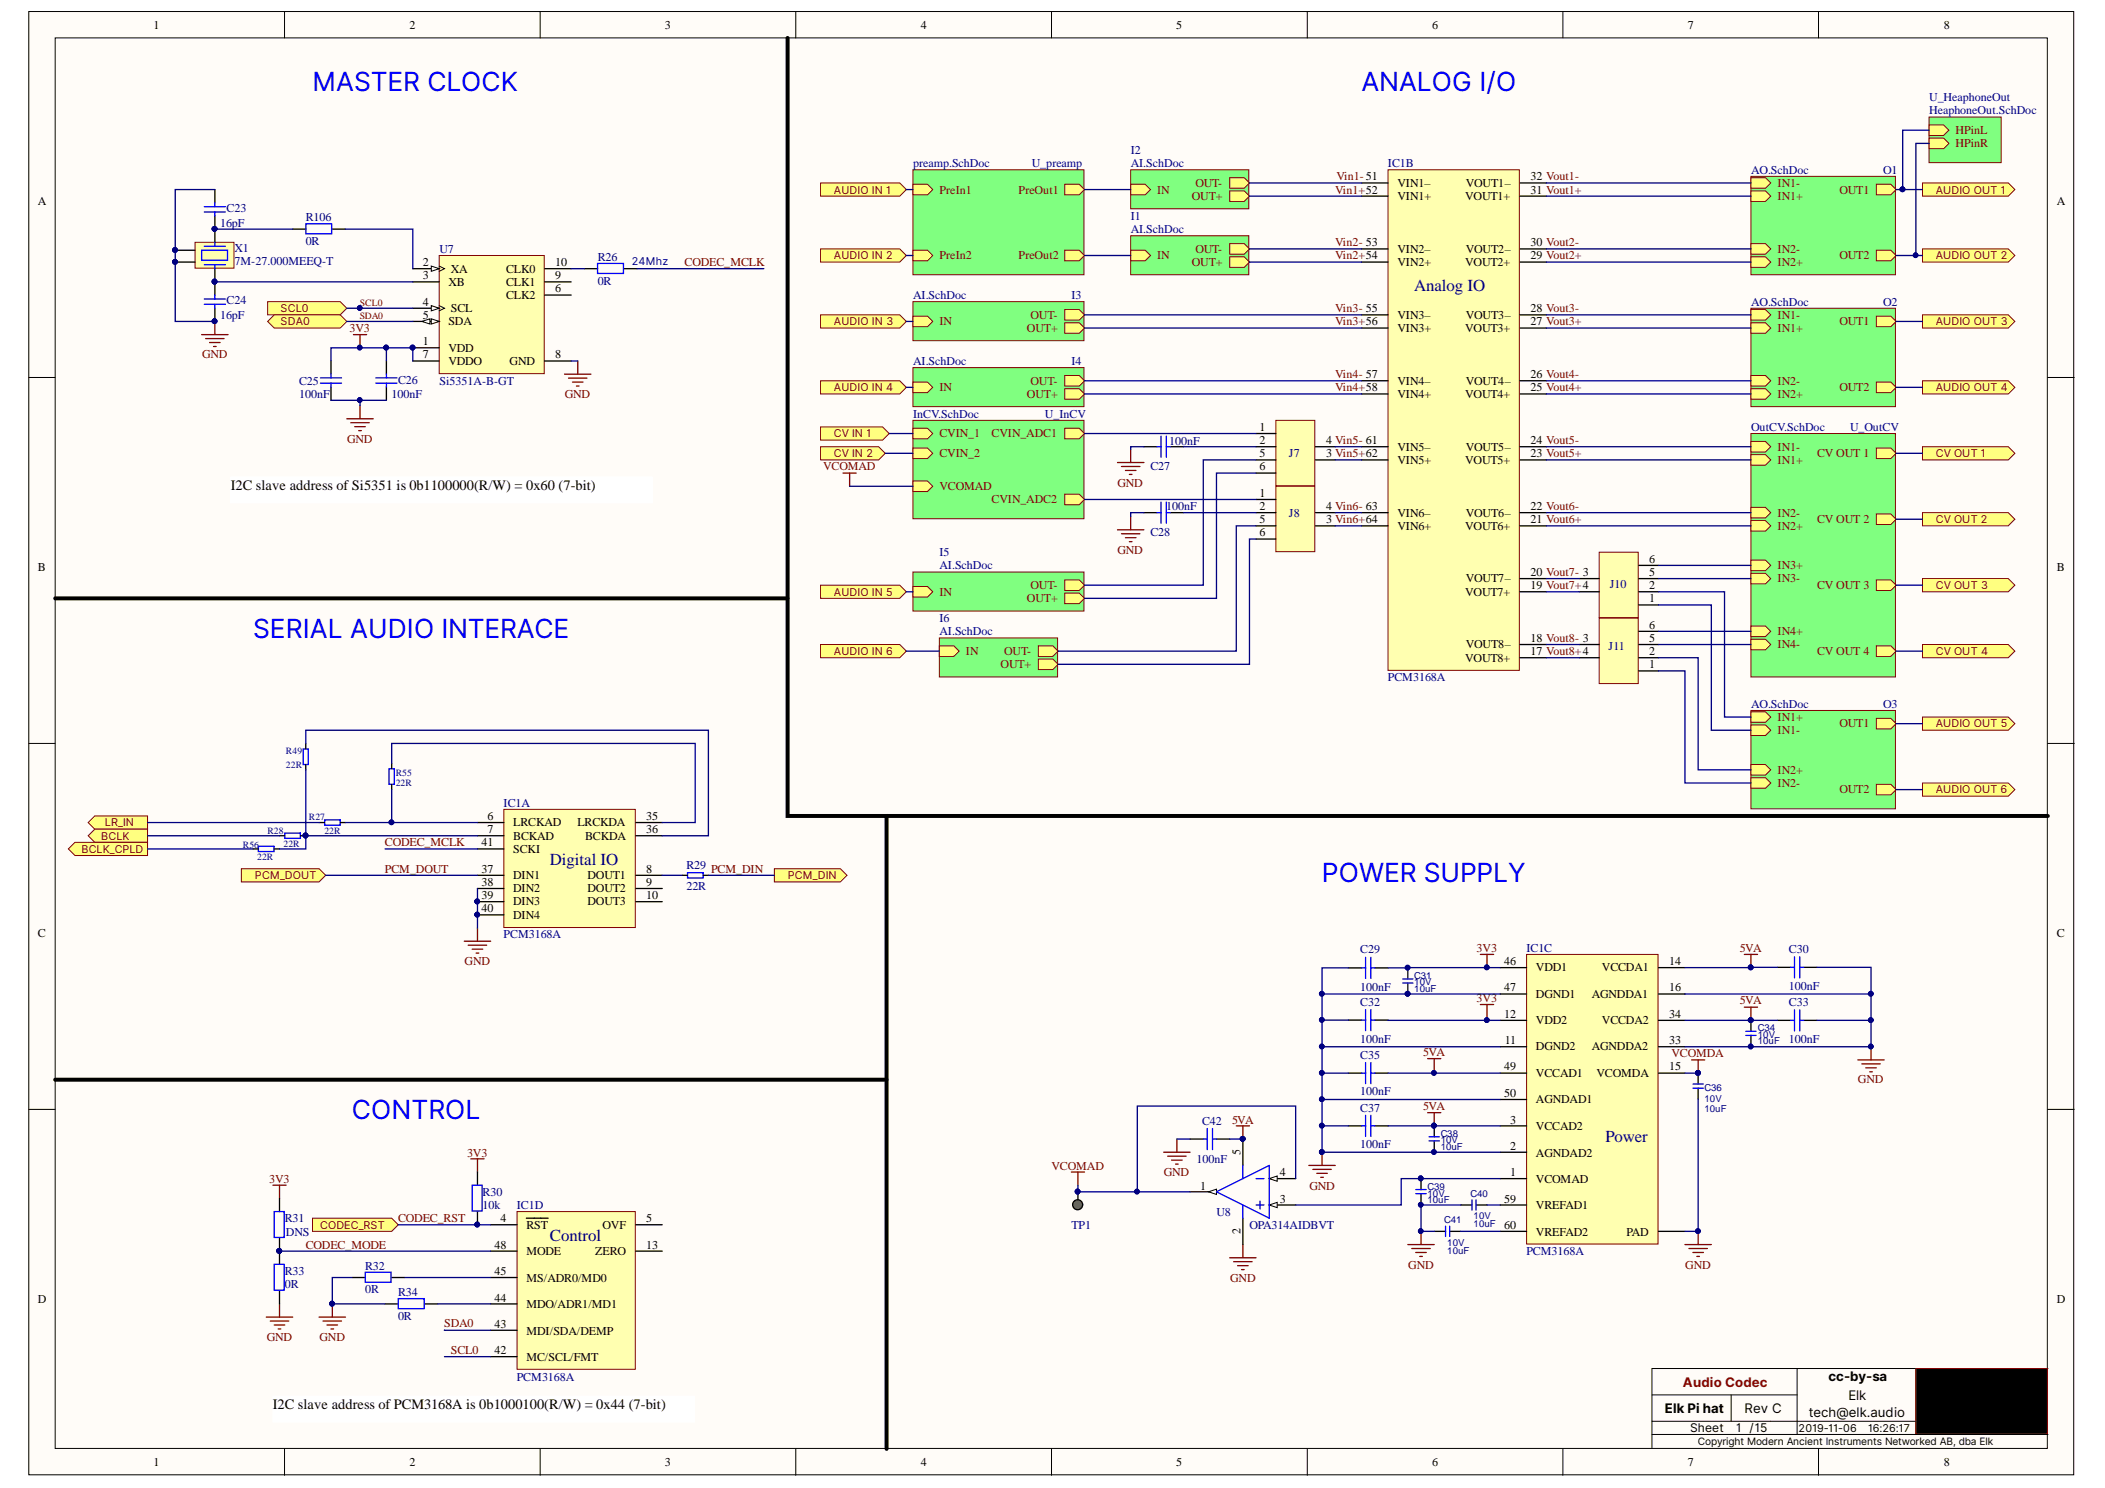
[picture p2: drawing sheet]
<svg xmlns="http://www.w3.org/2000/svg" width="297mm" height="210mm" viewBox="0 0 297 210" stroke-linecap="round" stroke-linejoin="round" font-family="sans-serif">
<defs><g id="words">
<g font-size="3.7" fill="#00f">
<text x="44.1" y="12.9">MASTER CLOCK</text>
<text x="192.1" y="12.9">ANALOG I/O</text>
<text x="35.7" y="90">SERIAL AUDIO INTERACE</text>
<text x="186.5" y="124.4">POWER SUPPLY</text>
<text x="49.7" y="157.9">CONTROL</text>
</g>
<g font-size="2.4" fill="#000080">
<text x="199.6" y="41.1">Analog IO</text>
<text x="77.6" y="122.1">Digital IO</text>
<text x="226.6" y="161.1">Power</text>
<text x="77.6" y="175.1">Control</text>
</g>
<g font-size="2">
<text x="32.6" y="69.1">I2C slave address of Si5351 is 0b1100000(R/W) = 0x60 (7-bit)</text>
<text x="38.5" y="198.7">I2C slave address of PCM3168A is 0b1000100(R/W) = 0x44 (7-bit)</text>
</g>
<text font-size="1.9" fill="#980000" x="237.5" y="195.6">Audio Codec</text>
<g font-size="1.9">
<text x="258" y="194.8">cc-by-sa</text>
<text x="260.8" y="197.5">Elk</text>
<text x="234.9" y="199.3">Elk Pi hat</text>
<text x="246.2" y="199.3">Rev C</text>
<text x="255.2" y="199.8">tech@elk.audio</text>
</g>
<g font-size="1.7">
<text x="21.7" y="4.1">1</text>
<text x="57.8" y="4.1">2</text>
<text x="93.8" y="4.1">3</text>
<text x="129.9" y="4.1">4</text>
<text x="166" y="4.1">5</text>
<text x="202.1" y="4.1">6</text>
<text x="238.1" y="4.1">7</text>
<text x="274.3" y="4.1">8</text>
<text x="5.3" y="28.9">A</text>
<text x="197.2" y="26.4">VIN1–</text>
<text x="197.2" y="28.2">VIN1+</text>
<text x="206.8" y="28.2">VOUT1+</text>
<text x="206.8" y="26.4">VOUT1–</text>
<text x="216" y="27.3">31 Vout1+</text>
<text x="216" y="25.4">32 Vout1-</text>
<text x="290.3" y="28.9">A</text>
<text x="197.2" y="35.7">VIN2–</text>
<text x="206.8" y="35.7">VOUT2–</text>
<text x="216" y="34.7">30 Vout2-</text>
<text x="59.6" y="37.5">2</text>
<text x="59.6" y="39.4">3</text>
<text x="63.3" y="40.3">XB</text>
<text x="63.6" y="38.5">XA</text>
<text x="71.4" y="40.3">CLK1</text>
<text x="71.4" y="38.5">CLK0</text>
<text x="78.3" y="41.3">6</text>
<text x="78.3" y="39.4">9</text>
<text x="78.3" y="37.5">10</text>
<text x="197.2" y="37.5">VIN2+</text>
<text x="206.8" y="37.5">VOUT2+</text>
<text x="216" y="36.6">29 Vout2+</text>
<text x="59.6" y="43.1">4</text>
<text x="59.6" y="45">5</text>
<text x="63.3" y="45.9">SDA</text>
<text x="63.6" y="44">SCL</text>
<text x="71.4" y="42.2">CLK2</text>
<text x="197.2" y="45">VIN3–</text>
<text x="197.2" y="46.8">VIN3+</text>
<text x="206.8" y="46.8">VOUT3+</text>
<text x="206.8" y="45">VOUT3–</text>
<text x="216" y="45.9">27 Vout3+</text>
<text x="216" y="44">28 Vout3-</text>
<text x="59.6" y="48.7">1</text>
<text x="59.6" y="50.6">7</text>
<text x="63.3" y="49.6">VDD</text>
<text x="63.3" y="51.5">VDDO</text>
<text x="71.9" y="51.5">GND</text>
<text x="78.3" y="50.6">8</text>
<text x="216" y="53.3">26 Vout4-</text>
<text x="197.2" y="54.3">VIN4–</text>
<text x="197.2" y="56.1">VIN4+</text>
<text x="206.8" y="56.1">VOUT4+</text>
<text x="206.8" y="54.3">VOUT4–</text>
<text x="216" y="55.2">25 Vout4+</text>
<text x="177.7" y="60.8">1</text>
<text x="177.7" y="62.6">2</text>
<text x="177.7" y="64.5">5</text>
<text x="187.1" y="64.5">3 Vin5+62</text>
<text x="187.1" y="62.6">4 Vin5- 61</text>
<text x="197.2" y="63.6">VIN5–</text>
<text x="197.2" y="65.4">VIN5+</text>
<text x="206.8" y="65.4">VOUT5+</text>
<text x="206.8" y="63.6">VOUT5–</text>
<text x="216" y="64.5">23 Vout5+</text>
<text x="216" y="62.6">24 Vout5-</text>
<text x="177.7" y="66.4">6</text>
<text x="177.7" y="70.1">1</text>
<text x="177.7" y="71.9">2</text>
<text x="187.1" y="71.9">4 Vin6- 63</text>
<text x="216" y="71.9">22 Vout6-</text>
<text x="177.7" y="73.8">5</text>
<text x="177.7" y="75.7">6</text>
<text x="187.1" y="73.8">3 Vin6+64</text>
<text x="197.2" y="74.7">VIN6+</text>
<text x="197.2" y="72.9">VIN6–</text>
<text x="206.8" y="74.7">VOUT6+</text>
<text x="206.8" y="72.9">VOUT6–</text>
<text x="216" y="73.8">21 Vout6+</text>
<text x="5.3" y="80.6">B</text>
<text x="206.8" y="82.2">VOUT7–</text>
<text x="216" y="83.1">19 Vout7+4</text>
<text x="216" y="81.2">20 Vout7- 3</text>
<text x="232.7" y="83.1">2</text>
<text x="232.7" y="81.2">5</text>
<text x="232.7" y="79.4">6</text>
<text x="290.3" y="80.6">B</text>
<text x="206.8" y="84">VOUT7+</text>
<text x="232.7" y="85">1</text>
<text x="232.7" y="88.7">6</text>
<text x="206.8" y="93.3">VOUT8+</text>
<text x="206.8" y="91.5">VOUT8–</text>
<text x="216" y="92.4">17 Vout8+4</text>
<text x="216" y="90.5">18 Vout8- 3</text>
<text x="232.7" y="94.3">1</text>
<text x="232.7" y="92.4">2</text>
<text x="232.7" y="90.5">5</text>
<text x="67.9" y="119.4">41</text>
<text x="68.8" y="115.6">6</text>
<text x="68.8" y="117.5">7</text>
<text x="72.4" y="116.6">LRCKAD</text>
<text x="72.4" y="118.4">BCKAD</text>
<text x="81.5" y="116.6">LRCKDA</text>
<text x="82.6" y="118.4">BCKDA</text>
<text x="91.2" y="115.6">35</text>
<text x="91.2" y="117.5">36</text>
<text x="67.9" y="123.1">37</text>
<text x="67.9" y="124.9">38</text>
<text x="72.4" y="124">DIN1</text>
<text x="72.4" y="125.9">DIN2</text>
<text x="72.4" y="120.3">SCKI</text>
<text x="82.9" y="124">DOUT1</text>
<text x="82.9" y="125.9">DOUT2</text>
<text x="91.2" y="123.1">8</text>
<text x="91.2" y="124.9">9</text>
<text x="67.9" y="126.8">39</text>
<text x="67.9" y="128.7">40</text>
<text x="72.4" y="127.7">DIN3</text>
<text x="72.4" y="129.6">DIN4</text>
<text x="82.9" y="127.7">DOUT3</text>
<text x="91.2" y="126.8">10</text>
<text x="5.3" y="132.2">C</text>
<text x="212.3" y="136.1">46</text>
<text x="216.7" y="137">VDD1</text>
<text x="226.1" y="137">VCCDA1</text>
<text x="235.5" y="136.1">14</text>
<text x="290.3" y="132.2">C</text>
<text x="212.3" y="143.5">12</text>
<text x="212.3" y="139.8">47</text>
<text x="216.7" y="140.7">DGND1</text>
<text x="224.6" y="140.7">AGNDDA1</text>
<text x="235.5" y="139.8">16</text>
<text x="235.5" y="143.5">34</text>
<text x="212.3" y="147.3">11</text>
<text x="216.7" y="148.2">DGND2</text>
<text x="216.7" y="144.5">VDD2</text>
<text x="224.6" y="148.2">AGNDDA2</text>
<text x="226.1" y="144.5">VCCDA2</text>
<text x="235.5" y="147.3">33</text>
<text x="212.3" y="151">49</text>
<text x="212.3" y="154.7">50</text>
<text x="216.7" y="151.9">VCCAD1</text>
<text x="216.7" y="155.6">AGNDAD1</text>
<text x="225.3" y="151.9">VCOMDA</text>
<text x="235.5" y="151">15</text>
<text x="213.1" y="158.5">3</text>
<text x="216.7" y="159.4">VCCAD2</text>
<text x="169.4" y="167.8">1</text>
<text x="175" y="162.9" transform="rotate(-90 175 162.9)">5</text>
<text x="180.6" y="165.9">4</text>
<text x="213.1" y="165.9">1</text>
<text x="213.1" y="162.2">2</text>
<text x="216.7" y="166.9">VCOMAD</text>
<text x="216.7" y="163.1">AGNDAD2</text>
<text x="70.6" y="172.4">4</text>
<text x="74.3" y="173.4">RST</text>
<text x="85" y="173.4">OVF</text>
<text x="91.2" y="172.4">5</text>
<text x="180.6" y="169.7">3</text>
<text x="212.3" y="169.7">59</text>
<text x="212.3" y="173.4">60</text>
<text x="216.7" y="170.6">VREFAD1</text>
<text x="69.8" y="179.9">45</text>
<text x="69.8" y="176.2">48</text>
<text x="74.3" y="177.1">MODE</text>
<text x="84" y="177.1">ZERO</text>
<text x="91.2" y="176.2">13</text>
<text x="175" y="174.1" transform="rotate(-90 175 174.1)">2</text>
<text x="216.7" y="174.3">VREFAD2</text>
<text x="229.5" y="174.3">PAD</text>
<text x="5.3" y="183.8">D</text>
<text x="69.8" y="183.6">44</text>
<text x="74.3" y="184.5">MDO/ADR1/MD1</text>
<text x="74.3" y="180.8">MS/ADR0/MD0</text>
<text x="290.3" y="183.8">D</text>
<text x="69.8" y="191">42</text>
<text x="69.8" y="187.3">43</text>
<text x="74.3" y="192">MC/SCL/FMT</text>
<text x="74.3" y="188.3">MDI/SDA/DEMP</text>
<text x="238.5" y="201.9">Sheet</text>
<text x="245" y="201.9">1 /15</text>
<text x="21.7" y="206.8">1</text>
<text x="57.8" y="206.8">2</text>
<text x="93.8" y="206.8">3</text>
<text x="129.9" y="206.8">4</text>
<text x="166" y="206.8">5</text>
<text x="202.1" y="206.8">6</text>
<text x="238.1" y="206.8">7</text>
<text x="274.3" y="206.8">8</text>
</g>
<g font-size="1.7" fill="#000080">
<text x="272.2" y="14.3">U_HeaphoneOut</text>
<text x="272.2" y="16.1">HeaphoneOut.SchDoc</text>
<text x="128.8" y="23.6">preamp.SchDoc</text>
<text x="145.6" y="23.6">U_preamp</text>
<text x="159.6" y="21.7">I2</text>
<text x="159.6" y="23.6">AI.SchDoc</text>
<text x="195.8" y="23.6">IC1B</text>
<text x="32" y="29.9">C23</text>
<text x="247.1" y="24.5">AO.SchDoc</text>
<text x="265.7" y="24.5">O1</text>
<text x="31" y="32">16pF</text>
<text x="33.1" y="35.5">X1</text>
<text x="43.1" y="34.6">0R</text>
<text x="43.1" y="31.2">R106</text>
<text x="62" y="35.7">U7</text>
<text x="159.6" y="31">I1</text>
<text x="159.6" y="32.9">AI.SchDoc</text>
<text x="33.1" y="37.4">7M-27.000MEEQ-T</text>
<text x="84.3" y="40.2">0R</text>
<text x="84.3" y="36.8">R26</text>
<text x="31" y="45">16pF</text>
<text x="32" y="42.9">C24</text>
<text x="128.8" y="42.2">AI.SchDoc</text>
<text x="151.2" y="42.2">I3</text>
<text x="247.1" y="43.1">AO.SchDoc</text>
<text x="265.7" y="43.1">O2</text>
<text x="128.8" y="51.5">AI.SchDoc</text>
<text x="151.2" y="51.5">I4</text>
<text x="42.2" y="56.1">100nF</text>
<text x="42.2" y="54.3">C25</text>
<text x="55.2" y="56.1">100nF</text>
<text x="56.2" y="54.1">C26</text>
<text x="62" y="54.3">Si5351A-B-GT</text>
<text x="128.8" y="58.9">InCV.SchDoc</text>
<text x="147.5" y="58.9">U_InCV</text>
<text x="165" y="62.8">100nF</text>
<text x="181.9" y="64.5">J7</text>
<text x="247.1" y="60.8">OutCV.SchDoc</text>
<text x="261.1" y="60.8">U_OutCV</text>
<text x="162.3" y="66.4">C27</text>
<text x="164.5" y="71.9">100nF</text>
<text x="162.3" y="75.7">C28</text>
<text x="181.9" y="72.9">J8</text>
<text x="132.6" y="78.4">I5</text>
<text x="132.6" y="80.3">AI.SchDoc</text>
<text x="227.2" y="82.9">J10</text>
<text x="132.6" y="87.7">I6</text>
<text x="132.6" y="89.6">AI.SchDoc</text>
<text x="227" y="91.6">J11</text>
<text x="195.8" y="96.1">PCM3168A</text>
<text x="247.1" y="99.8">AO.SchDoc</text>
<text x="265.7" y="99.8">O3</text>
<text x="71.1" y="113.8">IC1A</text>
<text x="96.9" y="125.5">22R</text>
<text x="96.9" y="122.6">R29</text>
<text x="71.1" y="132.4">PCM3168A</text>
<text x="192" y="134.5">C29</text>
<text x="215.4" y="134.2">IC1C</text>
<text x="252.4" y="134.4">C30</text>
<text x="192" y="139.7">100nF</text>
<text x="192" y="141.8">C32</text>
<text x="252.4" y="139.6">100nF</text>
<text x="252.4" y="141.9">C33</text>
<text x="192" y="147.1">100nF</text>
<text x="192" y="149.4">C35</text>
<text x="252.4" y="147.1">100nF</text>
<text x="192" y="154.5">100nF</text>
<text x="169.6" y="158.7">C42</text>
<text x="192" y="162">100nF</text>
<text x="192" y="156.8">C37</text>
<text x="168.9" y="164.1">100nF</text>
<text x="40.2" y="172.4">R31</text>
<text x="68.1" y="170.6">10k</text>
<text x="68.1" y="168.7">R30</text>
<text x="72.9" y="170.6">IC1D</text>
<text x="151.2" y="173.4">TP1</text>
<text x="171.7" y="171.5">U8</text>
<text x="176.3" y="173.4">OPA314AIDBVT</text>
<text x="40.2" y="179.9">R33</text>
<text x="40.4" y="174.3">DNS</text>
<text x="51.5" y="179.1">R32</text>
<text x="215.4" y="177.1">PCM3168A</text>
<text x="40.2" y="181.7">0R</text>
<text x="51.5" y="182.4">0R</text>
<text x="56.2" y="182.8">R34</text>
<text x="56.2" y="186.1">0R</text>
<text x="72.9" y="194.8">PCM3168A</text>
</g>
<g font-size="1.7" fill="#800000">
<text x="276" y="18.9">HPinL</text>
<text x="276" y="20.8">HPinR</text>
<text x="132.6" y="27.3">PreIn1</text>
<text x="143.7" y="27.3">PreOut1</text>
<text x="163.3" y="27.3">IN</text>
<text x="168.2" y="28.2">OUT+</text>
<text x="168.7" y="26.4">OUT-</text>
<text x="188.4" y="27.3">Vin1+52</text>
<text x="188.6" y="25.4">Vin1-51</text>
<text x="250.8" y="28.2">IN1+</text>
<text x="250.8" y="26.4">IN1-</text>
<text x="259.6" y="27.3">OUT1</text>
<text x="168.7" y="35.7">OUT-</text>
<text x="188.4" y="34.7">Vin2- 53</text>
<text x="250.8" y="35.7">IN2-</text>
<text x="96.6" y="37.5">CODEC_MCLK</text>
<text x="132.6" y="36.6">PreIn2</text>
<text x="143.7" y="36.6">PreOut2</text>
<text x="163.3" y="36.6">IN</text>
<text x="168.2" y="37.5">OUT+</text>
<text x="188.4" y="36.6">Vin2+54</text>
<text x="250.8" y="37.5">IN2+</text>
<text x="259.6" y="36.6">OUT2</text>
<text x="49.3" y="46.8">3V3</text>
<text x="132.6" y="45.9">IN</text>
<text x="144.9" y="46.8">OUT+</text>
<text x="145.4" y="45">OUT-</text>
<text x="188.4" y="44">Vin3- 55</text>
<text x="188.4" y="45.9">Vin3+56</text>
<text x="250.8" y="46.8">IN1+</text>
<text x="250.8" y="45">IN1-</text>
<text x="259.6" y="45.9">OUT1</text>
<text x="28.5" y="50.6">GND</text>
<text x="188.4" y="53.3">Vin4- 57</text>
<text x="79.7" y="56.1">GND</text>
<text x="132.6" y="55.2">IN</text>
<text x="144.9" y="56.1">OUT+</text>
<text x="145.4" y="54.3">OUT-</text>
<text x="188.4" y="55.2">Vin4+58</text>
<text x="250.8" y="56.1">IN2+</text>
<text x="250.8" y="54.3">IN2-</text>
<text x="259.6" y="55.2">OUT2</text>
<text x="49" y="62.5">GND</text>
<text x="132.6" y="61.7">CVIN_1</text>
<text x="132.6" y="64.5">CVIN_2</text>
<text x="139.9" y="61.7">CVIN_ADC1</text>
<text x="250.8" y="65.4">IN1+</text>
<text x="250.8" y="63.6">IN1-</text>
<text x="256.4" y="64.5">CV OUT 1</text>
<text x="116.2" y="66.4">VCOMAD</text>
<text x="132.6" y="69.1">VCOMAD</text>
<text x="139.9" y="71">CVIN_ADC2</text>
<text x="157.7" y="68.6">GND</text>
<text x="250.8" y="74.7">IN2+</text>
<text x="250.8" y="72.9">IN2-</text>
<text x="256.4" y="73.8">CV OUT 2</text>
<text x="145.4" y="83.1">OUT-</text>
<text x="157.7" y="78.1">GND</text>
<text x="250.8" y="80.3">IN3+</text>
<text x="250.8" y="82.2">IN3-</text>
<text x="256.4" y="83.1">CV OUT 3</text>
<text x="132.6" y="84">IN</text>
<text x="144.9" y="85">OUT+</text>
<text x="250.8" y="89.6">IN4+</text>
<text x="136.3" y="92.4">IN</text>
<text x="141.2" y="94.3">OUT+</text>
<text x="141.7" y="92.4">OUT-</text>
<text x="250.8" y="91.5">IN4-</text>
<text x="256.4" y="92.4">CV OUT 4</text>
<text x="250.8" y="101.7">IN1+</text>
<text x="250.8" y="103.6">IN1-</text>
<text x="259.6" y="102.6">OUT1</text>
<text x="250.8" y="109.1">IN2+</text>
<text x="250.8" y="111">IN2-</text>
<text x="259.6" y="111.9">OUT2</text>
<text x="54.3" y="119.4">CODEC_MCLK</text>
<text x="54.3" y="123.1">PCM_DOUT</text>
<text x="100.3" y="123.1">PCM_DIN</text>
<text x="65.6" y="136.1">GND</text>
<text x="208.4" y="134.2">3V3</text>
<text x="245.5" y="134.2">5VA</text>
<text x="208.4" y="141.3">3V3</text>
<text x="245.5" y="141.7">5VA</text>
<text x="200.8" y="148.9">5VA</text>
<text x="235.9" y="149.1">VCOMDA</text>
<text x="262.2" y="152.8">GND</text>
<text x="173.9" y="158.5">5VA</text>
<text x="200.8" y="156.6">5VA</text>
<text x="38" y="166.9">3V3</text>
<text x="65.9" y="163.1">3V3</text>
<text x="148.4" y="165">VCOMAD</text>
<text x="164.2" y="165.9">GND</text>
<text x="184.8" y="167.8">GND</text>
<text x="56.2" y="172.4">CODEC_RST</text>
<text x="43.1" y="176.2">CODEC_MODE</text>
<text x="198.7" y="179">GND</text>
<text x="237.8" y="179">GND</text>
<text x="173.6" y="180.8">GND</text>
<text x="37.6" y="189.2">GND</text>
<text x="45.1" y="189.2">GND</text>
<text x="62.7" y="187.2">SDA0</text>
<text x="63.6" y="191">SCL0</text>
</g>
<g font-size="1.5" fill="#800000">
<text x="117.7" y="27.3">AUDIO IN 1</text>
<text x="273.2" y="27.3">AUDIO OUT 1</text>
<text x="117.7" y="36.6">AUDIO IN 2</text>
<text x="273.2" y="36.6">AUDIO OUT 2</text>
<text x="39.6" y="44">SCL0</text>
<text x="39.6" y="45.9">SDA0</text>
<text x="117.7" y="45.9">AUDIO IN 3</text>
<text x="273.2" y="45.9">AUDIO OUT 3</text>
<text x="117.7" y="55.2">AUDIO IN 4</text>
<text x="273.2" y="55.2">AUDIO OUT 4</text>
<text x="117.7" y="61.7">CV IN 1</text>
<text x="117.7" y="64.5">CV IN 2</text>
<text x="273.2" y="64.5">CV OUT 1</text>
<text x="273.2" y="73.8">CV OUT 2</text>
<text x="273.2" y="83.1">CV OUT 3</text>
<text x="117.7" y="84">AUDIO IN 5</text>
<text x="117.7" y="92.4">AUDIO IN 6</text>
<text x="273.2" y="92.4">CV OUT 4</text>
<text x="273.2" y="102.6">AUDIO OUT 5</text>
<text x="273.2" y="111.9">AUDIO OUT 6</text>
<text x="14.3" y="118.4">BCLK</text>
<text x="14.8" y="116.6">LR_IN</text>
<text x="11.5" y="120.3">BCLK_CPLD</text>
<text x="36" y="124">PCM_DOUT</text>
<text x="111.2" y="124">PCM_DIN</text>
<text x="45.2" y="173.4">CODEC_RST</text>
</g>
<text font-size="1.5" fill="#000080" x="89.2" y="37.4">24Mhz</text>
<g font-size="1.5">
<text x="253.8" y="201.9">2019-11-06</text>
<text x="263.6" y="201.9">16:26:17</text>
</g>
<g font-size="1.4" fill="#800000">
<text x="50.8" y="43.2">SCL0</text>
<text x="50.8" y="45.1">SDA0</text>
</g>
<g font-size="1.4" fill="#000080">
<text x="40.4" y="106.4">R49</text>
<text x="40.4" y="108.3">22R</text>
<text x="55.8" y="110.9">22R</text>
<text x="55.8" y="109.5">R55</text>
<text x="34.3" y="119.6">R56</text>
<text x="37.7" y="117.6">R28</text>
<text x="40" y="119.4">22R</text>
<text x="43.6" y="115.7">R27</text>
<text x="45.8" y="117.6">22R</text>
<text x="36.3" y="121.3">22R</text>
<text x="199.6" y="139">10V</text>
<text x="199.6" y="139.9">10uF</text>
<text x="199.6" y="138">C31</text>
<text x="248" y="146.4">10V</text>
<text x="248" y="147.3">10uF</text>
<text x="248" y="145.5">C34</text>
<text x="240.5" y="155.5">10V</text>
<text x="240.5" y="153.9">C36</text>
<text x="203.3" y="161.3">10V</text>
<text x="203.3" y="160.4">C38</text>
<text x="240.5" y="156.9">10uF</text>
<text x="201.4" y="167.9">C39</text>
<text x="203.3" y="162.2">10uF</text>
<text x="201.4" y="168.8">10V</text>
<text x="201.4" y="169.7">10uF</text>
<text x="203.8" y="172.5">C41</text>
<text x="207.5" y="168.8">C40</text>
<text x="207.9" y="171.9">10V</text>
<text x="207.9" y="173">10uF</text>
<text x="204.2" y="175.8">10V</text>
<text x="204.2" y="176.9">10uF</text>
</g>
<text font-size="1.4" x="239.6" y="203.9">Copyright Modern Ancient Instruments Networked AB, dba Elk</text>
</g></defs>
<g fill="#fffcf8" stroke="#000" stroke-width=".14">
<path d="M4.1 1.6h288.5v206.4h-288.5z"/>
<path d="M7.8 5.3h281.1v199h-281.1z"/>
</g>
<g fill="none" stroke="#000" stroke-width=".14">
<path d="M40.2 1.6v3.7M76.2 1.6v3.7M112.3 1.6v3.7M148.4 1.6v3.7M184.5 1.6v3.7M220.5 1.6v3.7M256.6 1.6v3.7M4.1 53.2h3.7M289 53.2h3.7M4.1 104.9h3.7M289 104.9h3.7M4.1 156.5h3.7"/>
<path d="M289 156.5h3.7M233.1 196.8h20.5M244.3 196.8v3.7M253.6 193v9.3M40.2 204.4v3.7M76.2 204.4v3.7M112.3 204.4v3.7M148.4 204.4v3.7M184.5 204.4v3.7M220.5 204.4v3.7M233.1 200.5h37.3M233.1 202.3h55.9"/>
<path d="M256.6 204.4v3.7M270.4 202.3v-9.3h18.6h-55.9v11.2"/>
</g>
<path d="M270.4 193h18.5v9.3h-18.5z" fill="#000" stroke="#800000" stroke-width=".14"/>
<path d="M128.8 59.3h24.2v13.9h-24.2z" fill="#80ff80" stroke="#800000" stroke-width=".14"/>
<path d="M128.8 60.4h2.1l.7 .8-.7 .7h-2.1z" fill-rule="evenodd" fill="#ffff80"/>
<path d="M128.8 60.4h2.1l.7 .8-.7 .7h-2.1z" fill="none" stroke="#800000" stroke-width=".14"/>
<path d="M128.8 63.2h2.1l.7 .7-.7 .8h-2.1z" fill-rule="evenodd" fill="#ffff80"/>
<path d="M128.8 63.2h2.1l.7 .7-.7 .8h-2.1z" fill="none" stroke="#800000" stroke-width=".14"/>
<path d="M150.2 60.4h2.1l.7 .8-.7 .7h-2.1z" fill-rule="evenodd" fill="#ffff80"/>
<path d="M150.2 60.4h2.1l.7 .8-.7 .7h-2.1z" fill="none" stroke="#800000" stroke-width=".14"/>
<path d="M150.2 69.7h2.1l.7 .8-.7 .7h-2.1z" fill-rule="evenodd" fill="#ffff80"/>
<path d="M150.2 69.7h2.1l.7 .8-.7 .7h-2.1z" fill="none" stroke="#800000" stroke-width=".14"/>
<path d="M128.8 67.9h2.1l.7 .7-.7 .7h-2.1z" fill-rule="evenodd" fill="#ffff80"/>
<path d="M128.8 67.9h2.1l.7 .7-.7 .7h-2.1z" fill="none" stroke="#800000" stroke-width=".14"/>
<g fill="none" stroke="#800000" stroke-width=".19">
<path d="M157.7 65.2h3.7M158.3 65.8h2.6M158.8 66.4h1.5M159.4 66.9h.3M159.6 63.4v1.8M208.9 134.6h1.9M209.8 134.6v1.9M246.1 134.6h1.9M247.1 134.6v1.9M201.5 149.3h1.8M201.5 157h1.8M202.4 149.3v1.9"/>
<path d="M202.4 157v1.8M208.9 141.7h1.9M209.8 141.7v1.9M238.7 149.5h1.9M239.6 149.5v1.9M246.1 142.1h1.9M247.1 142.1v1.8M262.2 149.5h3.7M262.7 150.1h2.6M263.3 150.6h1.5M263.8 151.2h.4M264 147.7v1.8"/>
<path d="M38.5 167.2h1.9M39.4 167.2v1.9M66.4 163.5h1.9M67.4 163.5v1.8M184.7 164.4h3.7M185.3 165h2.6M185.8 165.5h1.5M186.4 166.1h.3M186.6 162.5v1.9M198.7 175.6h3.7M199.2 176.1h2.6M199.8 176.7h1.5"/>
<path d="M200.3 177.2h.4M200.5 173.7v1.9M237.8 175.6h3.7M238.3 176.1h2.6M238.9 176.7h1.5M239.4 177.2h.4M239.6 173.7v1.9M37.6 185.8h3.7M38.1 186.4h2.6M38.7 186.9h1.5M39.3 187.5h.3M39.4 183.9v1.9"/>
<path d="M45 185.8h3.8M45.6 186.4h2.6M46.1 186.9h1.5M46.7 187.5h.4M46.9 183.9v1.9"/>
</g>
<g fill="#000080" stroke="#000080" stroke-width=".14">
<circle cx="239.6" cy="173.7" r=".34"/>
<circle cx="209.8" cy="136.5" r=".34"/>
<circle cx="202.3" cy="158.8" r=".33"/>
<circle cx="200.5" cy="173.7" r=".33"/>
<circle cx="247" cy="136.5" r=".34"/>
<circle cx="247" cy="143.9" r=".34"/>
<circle cx="264" cy="147.6" r=".34"/>
<circle cx="239.6" cy="151.3" r=".34"/>
<circle cx="198.6" cy="140.2" r=".34"/>
<circle cx="200.5" cy="166.2" r=".33"/>
<circle cx="186.5" cy="162.5" r=".34"/>
<circle cx="46.9" cy="183.9" r=".34"/>
<circle cx="67.3" cy="172.7" r=".34"/>
<circle cx="39.4" cy="176.5" r=".34"/>
</g>
<g fill="none" stroke="#000" stroke-width=".19">
<path d="M190.3 136.5h1.8M194 136.5h1.9M198.7 136.6v1.5M198.7 138.7v1.5M250.8 136.5h1.9M254.5 136.5h1.9M190.3 143.9h1.8M194 143.9h1.9M202.4 158.8v1.6M239.6 151.4v1.5M239.6 153.5v1.5M247.1 143.9v1.6"/>
<path d="M247.1 146.1v1.5M39.4 169.1v1.8M39.4 174.6v3.8M67.4 165.3v1.9M67.4 170.9v1.9M200.5 166.3v1.5M200.5 168.4v1.5M202.4 160.9v1.6M202.4 173.7h1.6M204.6 173.7h1.5M206.2 170h1.5M208.3 170h1.5"/>
<path d="M39.4 182.1v1.8M49.7 180.2h1.8M54.3 183.9h1.9M55.3 180.2h1.8M59.9 183.9h1.9"/>
</g>
<g fill="none" stroke="#00f" stroke-width=".19">
<path d="M192.1 136.5h.6M192.7 135v3M193.4 135v3M193.4 136.5h.6M197.9 138.7h1.5M197.9 138.1h1.5M252.7 136.5h.5M253.2 135v2.9M254 135v2.9M254 136.5h.5M192.1 143.9h.6M192.7 142.4v3"/>
<path d="M193.4 142.4v3M193.4 143.9h.6M238.9 153.5h1.5M238.9 152.9h1.5M246.4 146.1h1.4M246.4 145.5h1.4M38.7 170.9h1.4v3.7h-1.4zM38.7 178.4h1.4v3.6h-1.4zM51.5 179.5h3.7v1.4h-3.7zM66.6 167.2h1.4v3.6h-1.4zM199.8 168.4h1.4M199.8 167.8h1.4"/>
<path d="M201.7 160.9h1.4M201.7 160.4h1.4M204 173v1.4M204.6 173v1.4M207.7 169.3v1.4M208.3 169.3v1.4M56.2 183.2h3.7v1.4h-3.7z"/>
</g>
<path d="M38.5 197h59.5v3.6h-59.5z" fill="#fff" stroke="#fff" stroke-width=".14"/>
<path d="M247.1 61.2h20.4v34.3h-20.4z" fill="#80ff80" stroke="#800000" stroke-width=".14"/>
<path d="M247.1 64.1h2l.8 .8-.8 .7h-2z" fill-rule="evenodd" fill="#ffff80"/>
<path d="M247.1 64.1h2l.8 .8-.8 .7h-2z" fill="none" stroke="#800000" stroke-width=".14"/>
<path d="M247.1 62.3h2l.8 .7-.8 .8h-2z" fill-rule="evenodd" fill="#ffff80"/>
<path d="M247.1 62.3h2l.8 .7-.8 .8h-2z" fill="none" stroke="#800000" stroke-width=".14"/>
<path d="M247.1 73.4h2l.8 .8-.8 .7h-2z" fill-rule="evenodd" fill="#ffff80"/>
<path d="M247.1 73.4h2l.8 .8-.8 .7h-2z" fill="none" stroke="#800000" stroke-width=".14"/>
<path d="M247.1 71.6h2l.8 .7-.8 .8h-2z" fill-rule="evenodd" fill="#ffff80"/>
<path d="M247.1 71.6h2l.8 .7-.8 .8h-2z" fill="none" stroke="#800000" stroke-width=".14"/>
<path d="M247.1 79h2l.8 .8-.8 .7h-2z" fill-rule="evenodd" fill="#ffff80"/>
<path d="M247.1 79h2l.8 .8-.8 .7h-2z" fill="none" stroke="#800000" stroke-width=".14"/>
<path d="M247.1 80.9h2l.8 .7-.8 .8h-2z" fill-rule="evenodd" fill="#ffff80"/>
<path d="M247.1 80.9h2l.8 .7-.8 .8h-2z" fill="none" stroke="#800000" stroke-width=".14"/>
<path d="M247.1 88.3h2l.8 .8-.8 .7h-2z" fill-rule="evenodd" fill="#ffff80"/>
<path d="M247.1 88.3h2l.8 .8-.8 .7h-2z" fill="none" stroke="#800000" stroke-width=".14"/>
<path d="M247.1 90.2h2l.8 .7-.8 .8h-2z" fill-rule="evenodd" fill="#ffff80"/>
<path d="M247.1 90.2h2l.8 .7-.8 .8h-2z" fill="none" stroke="#800000" stroke-width=".14"/>
<path d="M264.8 72.5h2l.8 .7-.8 .8h-2z" fill-rule="evenodd" fill="#ffff80"/>
<path d="M264.8 72.5h2l.8 .7-.8 .8h-2z" fill="none" stroke="#800000" stroke-width=".14"/>
<path d="M264.8 63.2h2l.8 .7-.8 .8h-2z" fill-rule="evenodd" fill="#ffff80"/>
<path d="M264.8 63.2h2l.8 .7-.8 .8h-2z" fill="none" stroke="#800000" stroke-width=".14"/>
<path d="M264.8 91.1h2l.8 .7-.8 .8h-2z" fill-rule="evenodd" fill="#ffff80"/>
<path d="M264.8 91.1h2l.8 .7-.8 .8h-2z" fill="none" stroke="#800000" stroke-width=".14"/>
<path d="M264.8 81.8h2l.8 .7-.8 .8h-2z" fill-rule="evenodd" fill="#ffff80"/>
<path d="M264.8 81.8h2l.8 .7-.8 .8h-2z" fill="none" stroke="#800000" stroke-width=".14"/>
<path d="M28.5 47.2h3.7M29 47.8h2.6M29.6 48.3h1.5M30.1 48.9h.4M30.3 45.3v1.9M49.9 47.2h1.8M50.8 47.2v1.9M79.7 52.8h3.7M80.2 53.3h2.6M80.8 53.9h1.5M81.3 54.5h.4M81.5 50.9v1.9" fill="none" stroke="#800000" stroke-width=".19"/>
<g fill="#000080" stroke="#000080" stroke-width=".14">
<circle cx="50.8" cy="49" r=".33"/>
<circle cx="30.3" cy="45.3" r=".33"/>
</g>
<path d="M32.6 67.3h59.4v3.6h-59.4z" fill="#fff" stroke="#fff" stroke-width=".14"/>
<g fill="#ffff80" stroke="#800000" stroke-width=".14">
<path d="M37.8 42.6h10.2l.9 .9-.9 .9h-10.2z" fill-rule="evenodd"/>
<path d="M37.8 45.3l.9-.9h9.3l.9 .9-.9 1h-9.3z" fill-rule="evenodd"/>
</g>
<path d="M27.5 34.2h5.5v3.6h-5.5z" fill="#ffffb0" stroke="#800000" stroke-width=".14"/>
<path d="M24.7 37h2.8M24.7 35.3h2.8M30.3 32.3v1.9M30.3 37.9v1.9" fill="none" stroke="#000" stroke-width=".19"/>
<g fill="#000080" stroke="#000080" stroke-width=".14">
<circle cx="30.3" cy="32.3" r=".33"/>
<circle cx="30.3" cy="39.7" r=".33"/>
<circle cx="24.7" cy="36.9" r=".34"/>
<circle cx="24.7" cy="35.3" r=".34"/>
</g>
<path d="M28.5 35.3h3.6v1.4h-3.6zM28.8 37.3h3M28.8 34.7h3M30.3 34.2v.5M30.3 37.3v.6" fill="none" stroke="#00f" stroke-width=".19"/>
<path d="M62 36h14.8v16.7h-14.8z" fill="#ffffb0" stroke="#800000" stroke-width=".14"/>
<path d="M58.3 37.9h3.7M58.3 49.1h3.7" fill="none" stroke="#000" stroke-width=".19"/>
<circle cx="58.2" cy="49" r=".34" fill="#000080" stroke="#000080" stroke-width=".14"/>
<path d="M62 37.5l.7 .4-.7 .4" fill="none" stroke="#000" stroke-width=".14"/>
<path d="M60.9 37.5l1.1 .4-1.1 .4z" fill="#fffcf8"/>
<path d="M60.9 37.5l1.1 .4-1.1 .4zM62 43.1l.7 .4-.7 .4" fill="none" stroke="#000" stroke-width=".14"/>
<path d="M58.3 39.8h3.7M58.3 43.5h3.7" fill="none" stroke="#000" stroke-width=".19"/>
<path d="M60.9 43.1l1.1 .4-1.1 .4z" fill="#fffcf8"/>
<path d="M60.9 43.1l1.1 .4-1.1 .4z" fill="none" stroke="#000" stroke-width=".14"/>
<path d="M58.3 45.3h3.7" fill="none" stroke="#000" stroke-width=".19"/>
<path d="M60.9 45l1.1 .3-1.1 .4z" fill="#fffcf8"/>
<path d="M60.9 45l1.1 .3-1.1 .4z" fill="none" stroke="#000" stroke-width=".14"/>
<path d="M59.6 45.3l1.1-.3v.7z" fill="#fffcf8"/>
<path d="M59.6 45.3l1.1-.3v.7z" fill="none" stroke="#000" stroke-width=".14"/>
<g fill="none" stroke="#000" stroke-width=".19">
<path d="M30.3 26.7v1.9M30.3 30.5v1.8M30.3 39.8v1.8M76.9 39.8h3.7M76.9 37.9h3.7M82.5 37.9h1.8M88 37.9h1.9M30.3 43.5v1.8M46.7 50.9v1.8M46.7 54.6v1.9M54.5 50.9v1.8M54.5 54.6v1.9"/>
<path d="M58.3 50.9h3.7M76.9 41.6h3.7M76.9 50.9h3.7"/>
</g>
<g fill="#000080" stroke="#000080" stroke-width=".14">
<circle cx="58.2" cy="49" r=".34"/>
<circle cx="30.3" cy="45.3" r=".33"/>
<circle cx="30.3" cy="39.7" r=".33"/>
<circle cx="30.3" cy="32.3" r=".33"/>
</g>
<g fill="none" stroke="#00f" stroke-width=".19">
<path d="M28.8 29.2h3M28.8 29.9h3M30.3 28.6v.6M30.3 29.9v.6M84.3 37.2h3.7v1.4h-3.7zM28.8 42.2h3M28.8 42.9h3M30.3 41.6v.6M30.3 42.9v.6M45.2 53.3h3M45.2 54h3M46.7 52.7v.6"/>
<path d="M46.7 54v.6M53 53.3h3M53 54h3M54.5 52.7v.6M54.5 54v.6"/>
</g>
<path d="M65.5 132.8h3.7M66.1 133.3h2.6M66.6 133.9h1.5M67.2 134.4h.4M67.4 130.9v1.9" fill="none" stroke="#800000" stroke-width=".19"/>
<g fill="#ffff80" stroke="#800000" stroke-width=".14">
<path d="M109.3 122.5h9.3l.9 1-.9 .9h-9.3z" fill-rule="evenodd"/>
<path d="M44.1 171.8h11.2l.9 1-.9 .9h-11.2z" fill-rule="evenodd"/>
</g>
<path d="M173.5 177.4h3.7M174.1 178h2.6M174.6 178.5h1.5M175.2 179.1h.4M175.4 175.6v1.8" fill="none" stroke="#800000" stroke-width=".19"/>
<path d="M71.1 114.2h18.5v16.6h-18.5z" fill="#ffffb0" stroke="#800000" stroke-width=".14"/>
<path d="M67.4 116h3.7M67.4 117.9h3.7M67.4 119.8h3.7M89.7 116h3.7M89.7 117.9h3.7M67.4 123.5h3.7M67.4 125.3h3.7M67.4 127.2h3.7M67.4 129.1h3.7M89.7 123.5h3.7M89.7 125.3h3.7M89.7 127.2h3.7" fill="none" stroke="#000" stroke-width=".19"/>
<g fill="#000080" stroke="#000080" stroke-width=".14">
<circle cx="67.3" cy="127.2" r=".34"/>
<circle cx="67.3" cy="129" r=".34"/>
</g>
<path d="M195.9 23.9h18.5v70.7h-18.5z" fill="#ffffb0" stroke="#800000" stroke-width=".14"/>
<g fill="none" stroke="#000" stroke-width=".19">
<path d="M192.1 25.8h3.8M192.1 27.7h3.8M192.1 35.1h3.8M192.1 37h3.8M214.5 25.8h3.7M214.5 27.7h3.7M214.5 35.1h3.7M214.5 37h3.7M192.1 44.4h3.8M192.1 46.3h3.8M192.1 53.7h3.8M192.1 55.6h3.8"/>
<path d="M214.5 44.4h3.7M214.5 46.3h3.7M214.5 53.7h3.7M214.5 55.6h3.7M192.1 74.2h3.8M192.1 63h3.8M192.1 64.9h3.8M192.1 72.3h3.8M214.5 74.2h3.7M214.5 63h3.7M214.5 64.9h3.7M214.5 72.3h3.7"/>
<path d="M214.5 92.8h3.7M214.5 90.9h3.7M214.5 83.5h3.7M214.5 81.6h3.7"/>
</g>
<path d="M215.4 134.6h18.6v40.9h-18.6z" fill="#ffffb0" stroke="#800000" stroke-width=".14"/>
<g fill="none" stroke="#000" stroke-width=".19">
<path d="M211.7 136.5h3.7M234 136.5h3.8M211.7 158.8h3.7M211.7 147.7h3.7M211.7 143.9h3.7M211.7 151.4h3.7M211.7 140.2h3.7M211.7 155.1h3.7M234 147.7h3.8M234 143.9h3.8M234 151.4h3.8M234 140.2h3.8"/>
<path d="M211.7 166.3h3.7M211.7 162.5h3.7M211.7 170h3.7M211.7 173.7h3.7M234 173.7h3.8"/>
</g>
<path d="M73 170.9h16.6v22.3h-16.6z" fill="#ffffb0" stroke="#800000" stroke-width=".14"/>
<path d="M69.2 172.8h3.8M69.2 176.5h3.8M74.3 171.8h3.1M89.7 172.8h3.7M89.7 176.5h3.7M69.2 191.4h3.8M69.2 187.7h3.8M69.2 183.9h3.8M69.2 180.2h3.8" fill="none" stroke="#000" stroke-width=".19"/>
<g fill="#ffff80" stroke="#800000" stroke-width=".14">
<path d="M115.8 25.8h11.2l.9 .9-.9 1h-11.2z" fill-rule="evenodd"/>
<path d="M115.8 35.1h11.2l.9 .9-.9 1h-11.2z" fill-rule="evenodd"/>
<path d="M115.8 44.4h11.2l.9 .9-.9 1h-11.2z" fill-rule="evenodd"/>
<path d="M115.8 53.7h11.2l.9 .9-.9 1h-11.2z" fill-rule="evenodd"/>
<path d="M271.3 25.8h12.1l.9 .9-.9 1h-12.1z" fill-rule="evenodd"/>
<path d="M271.3 35.1h12.1l.9 .9-.9 1h-12.1z" fill-rule="evenodd"/>
<path d="M271.3 44.4h12.1l.9 .9-.9 1h-12.1z" fill-rule="evenodd"/>
<path d="M271.3 53.7h12.1l.9 .9-.9 1h-12.1z" fill-rule="evenodd"/>
<path d="M115.8 60.2h8.7l1 1-1 .9h-8.7z" fill-rule="evenodd"/>
<path d="M115.8 63h8.2l.9 .9-.9 1h-8.2z" fill-rule="evenodd"/>
<path d="M271.3 63h12.1l.9 .9-.9 1h-12.1z" fill-rule="evenodd"/>
<path d="M271.3 72.3h12.1l.9 .9-.9 1h-12.1z" fill-rule="evenodd"/>
<path d="M271.3 81.6h12.1l.9 .9-.9 1h-12.1z" fill-rule="evenodd"/>
<path d="M271.3 90.9h12.1l.9 .9-.9 1h-12.1z" fill-rule="evenodd"/>
</g>
<path d="M272.2 16.5h10.2v6.4h-10.2z" fill="#80ff80" stroke="#800000" stroke-width=".14"/>
<path d="M272.2 17.6h2.1l.7 .8-.7 .7h-2.1z" fill-rule="evenodd" fill="#ffff80"/>
<path d="M272.2 17.6h2.1l.7 .8-.7 .7h-2.1z" fill="none" stroke="#800000" stroke-width=".14"/>
<path d="M272.2 19.5h2.1l.7 .7-.7 .8h-2.1z" fill-rule="evenodd" fill="#ffff80"/>
<path d="M272.2 19.5h2.1l.7 .7-.7 .8h-2.1z" fill="none" stroke="#800000" stroke-width=".14"/>
<path d="M159.6 33.3h16.6v5.5h-16.6z" fill="#80ff80" stroke="#800000" stroke-width=".14"/>
<path d="M159.6 35.3h2l.7 .7-.7 .8h-2z" fill-rule="evenodd" fill="#ffff80"/>
<path d="M159.6 35.3h2l.7 .7-.7 .8h-2z" fill="none" stroke="#800000" stroke-width=".14"/>
<path d="M173.5 34.4h2.1l.7 .7-.7 .8h-2.1z" fill-rule="evenodd" fill="#ffff80"/>
<path d="M173.5 34.4h2.1l.7 .7-.7 .8h-2.1z" fill="none" stroke="#800000" stroke-width=".14"/>
<path d="M173.5 36.2h2.1l.7 .8-.7 .7h-2.1z" fill-rule="evenodd" fill="#ffff80"/>
<path d="M173.5 36.2h2.1l.7 .8-.7 .7h-2.1z" fill="none" stroke="#800000" stroke-width=".14"/>
<path d="M159.6 23.9h16.6v5.6h-16.6z" fill="#80ff80" stroke="#800000" stroke-width=".14"/>
<path d="M159.6 26h2l.7 .7-.7 .8h-2z" fill-rule="evenodd" fill="#ffff80"/>
<path d="M159.6 26h2l.7 .7-.7 .8h-2z" fill="none" stroke="#800000" stroke-width=".14"/>
<path d="M173.5 25.1h2.1l.7 .7-.7 .8h-2.1z" fill-rule="evenodd" fill="#ffff80"/>
<path d="M173.5 25.1h2.1l.7 .7-.7 .8h-2.1z" fill="none" stroke="#800000" stroke-width=".14"/>
<path d="M173.5 26.9h2.1l.7 .8-.7 .7h-2.1z" fill-rule="evenodd" fill="#ffff80"/>
<path d="M173.5 26.9h2.1l.7 .8-.7 .7h-2.1z" fill="none" stroke="#800000" stroke-width=".14"/>
<path d="M128.8 42.6h24.2v5.5h-24.2z" fill="#80ff80" stroke="#800000" stroke-width=".14"/>
<path d="M128.8 44.6h2.1l.7 .7-.7 .8h-2.1z" fill-rule="evenodd" fill="#ffff80"/>
<path d="M128.8 44.6h2.1l.7 .7-.7 .8h-2.1z" fill="none" stroke="#800000" stroke-width=".14"/>
<path d="M150.2 43.7h2.1l.7 .7-.7 .8h-2.1z" fill-rule="evenodd" fill="#ffff80"/>
<path d="M150.2 43.7h2.1l.7 .7-.7 .8h-2.1z" fill="none" stroke="#800000" stroke-width=".14"/>
<path d="M150.2 45.5h2.1l.7 .8-.7 .7h-2.1z" fill-rule="evenodd" fill="#ffff80"/>
<path d="M150.2 45.5h2.1l.7 .8-.7 .7h-2.1z" fill="none" stroke="#800000" stroke-width=".14"/>
<path d="M128.8 51.9h24.2v5.5h-24.2z" fill="#80ff80" stroke="#800000" stroke-width=".14"/>
<path d="M128.8 53.9h2.1l.7 .7-.7 .8h-2.1z" fill-rule="evenodd" fill="#ffff80"/>
<path d="M128.8 53.9h2.1l.7 .7-.7 .8h-2.1z" fill="none" stroke="#800000" stroke-width=".14"/>
<path d="M150.2 53h2.1l.7 .7-.7 .8h-2.1z" fill-rule="evenodd" fill="#ffff80"/>
<path d="M150.2 53h2.1l.7 .7-.7 .8h-2.1z" fill="none" stroke="#800000" stroke-width=".14"/>
<path d="M150.2 54.8h2.1l.7 .8-.7 .7h-2.1z" fill-rule="evenodd" fill="#ffff80"/>
<path d="M150.2 54.8h2.1l.7 .8-.7 .7h-2.1z" fill="none" stroke="#800000" stroke-width=".14"/>
<path d="M247.1 24.9h20.4v13.9h-20.4z" fill="#80ff80" stroke="#800000" stroke-width=".14"/>
<path d="M247.1 26.9h2l.8 .8-.8 .7h-2z" fill-rule="evenodd" fill="#ffff80"/>
<path d="M247.1 26.9h2l.8 .8-.8 .7h-2z" fill="none" stroke="#800000" stroke-width=".14"/>
<path d="M247.1 25.1h2l.8 .7-.8 .8h-2z" fill-rule="evenodd" fill="#ffff80"/>
<path d="M247.1 25.1h2l.8 .7-.8 .8h-2z" fill="none" stroke="#800000" stroke-width=".14"/>
<path d="M264.8 26h2l.8 .7-.8 .8h-2z" fill-rule="evenodd" fill="#ffff80"/>
<path d="M264.8 26h2l.8 .7-.8 .8h-2z" fill="none" stroke="#800000" stroke-width=".14"/>
<path d="M247.1 36.2h2l.8 .8-.8 .7h-2z" fill-rule="evenodd" fill="#ffff80"/>
<path d="M247.1 36.2h2l.8 .8-.8 .7h-2z" fill="none" stroke="#800000" stroke-width=".14"/>
<path d="M247.1 34.4h2l.8 .7-.8 .8h-2z" fill-rule="evenodd" fill="#ffff80"/>
<path d="M247.1 34.4h2l.8 .7-.8 .8h-2z" fill="none" stroke="#800000" stroke-width=".14"/>
<path d="M264.8 35.3h2l.8 .7-.8 .8h-2z" fill-rule="evenodd" fill="#ffff80"/>
<path d="M264.8 35.3h2l.8 .7-.8 .8h-2z" fill="none" stroke="#800000" stroke-width=".14"/>
<path d="M247.1 43.5h20.4v13.9h-20.4z" fill="#80ff80" stroke="#800000" stroke-width=".14"/>
<path d="M247.1 45.5h2l.8 .8-.8 .7h-2z" fill-rule="evenodd" fill="#ffff80"/>
<path d="M247.1 45.5h2l.8 .8-.8 .7h-2z" fill="none" stroke="#800000" stroke-width=".14"/>
<path d="M247.1 43.7h2l.8 .7-.8 .8h-2z" fill-rule="evenodd" fill="#ffff80"/>
<path d="M247.1 43.7h2l.8 .7-.8 .8h-2z" fill="none" stroke="#800000" stroke-width=".14"/>
<path d="M264.8 44.6h2l.8 .7-.8 .8h-2z" fill-rule="evenodd" fill="#ffff80"/>
<path d="M264.8 44.6h2l.8 .7-.8 .8h-2z" fill="none" stroke="#800000" stroke-width=".14"/>
<path d="M247.1 54.8h2l.8 .8-.8 .7h-2z" fill-rule="evenodd" fill="#ffff80"/>
<path d="M247.1 54.8h2l.8 .8-.8 .7h-2z" fill="none" stroke="#800000" stroke-width=".14"/>
<path d="M247.1 53h2l.8 .7-.8 .8h-2z" fill-rule="evenodd" fill="#ffff80"/>
<path d="M247.1 53h2l.8 .7-.8 .8h-2z" fill="none" stroke="#800000" stroke-width=".14"/>
<path d="M264.8 53.9h2l.8 .7-.8 .8h-2z" fill-rule="evenodd" fill="#ffff80"/>
<path d="M264.8 53.9h2l.8 .7-.8 .8h-2z" fill="none" stroke="#800000" stroke-width=".14"/>
<path d="M132.6 90h16.6v5.5h-16.6z" fill="#80ff80" stroke="#800000" stroke-width=".14"/>
<path d="M132.6 91.1h2l.7 .7-.7 .8h-2z" fill-rule="evenodd" fill="#ffff80"/>
<path d="M132.6 91.1h2l.7 .7-.7 .8h-2z" fill="none" stroke="#800000" stroke-width=".14"/>
<path d="M146.5 91.1h2.1l.7 .7-.7 .8h-2.1z" fill-rule="evenodd" fill="#ffff80"/>
<path d="M146.5 91.1h2.1l.7 .7-.7 .8h-2.1z" fill="none" stroke="#800000" stroke-width=".14"/>
<path d="M146.5 93h2.1l.7 .7-.7 .8h-2.1z" fill-rule="evenodd" fill="#ffff80"/>
<path d="M146.5 93h2.1l.7 .7-.7 .8h-2.1z" fill="none" stroke="#800000" stroke-width=".14"/>
<path d="M115.8 90.9h11.2l.9 .9-.9 1h-11.2z" fill-rule="evenodd" fill="#ffff80" stroke="#800000" stroke-width=".14"/>
<path d="M119 66.7h1.8M119.9 66.7v1.9" fill="none" stroke="#800000" stroke-width=".19"/>
<path d="M128.8 80.7h24.2v5.5h-24.2z" fill="#80ff80" stroke="#800000" stroke-width=".14"/>
<path d="M128.8 82.7h2.1l.7 .8-.7 .7h-2.1z" fill-rule="evenodd" fill="#ffff80"/>
<path d="M128.8 82.7h2.1l.7 .8-.7 .7h-2.1z" fill="none" stroke="#800000" stroke-width=".14"/>
<path d="M150.2 81.8h2.1l.7 .7-.7 .8h-2.1z" fill-rule="evenodd" fill="#ffff80"/>
<path d="M150.2 81.8h2.1l.7 .7-.7 .8h-2.1z" fill="none" stroke="#800000" stroke-width=".14"/>
<path d="M150.2 83.7h2.1l.7 .7-.7 .8h-2.1z" fill-rule="evenodd" fill="#ffff80"/>
<path d="M150.2 83.7h2.1l.7 .7-.7 .8h-2.1z" fill="none" stroke="#800000" stroke-width=".14"/>
<path d="M115.8 82.5h11.2l.9 1-.9 .9h-11.2z" fill-rule="evenodd" fill="#ffff80" stroke="#800000" stroke-width=".14"/>
<path d="M247.1 100.2h20.4v13.9h-20.4z" fill="#80ff80" stroke="#800000" stroke-width=".14"/>
<path d="M247.1 100.4h2l.8 .8-.8 .7h-2z" fill-rule="evenodd" fill="#ffff80"/>
<path d="M247.1 100.4h2l.8 .8-.8 .7h-2z" fill="none" stroke="#800000" stroke-width=".14"/>
<path d="M247.1 102.3h2l.8 .7-.8 .8h-2z" fill-rule="evenodd" fill="#ffff80"/>
<path d="M247.1 102.3h2l.8 .7-.8 .8h-2z" fill="none" stroke="#800000" stroke-width=".14"/>
<path d="M264.8 101.3h2l.8 .8-.8 .7h-2z" fill-rule="evenodd" fill="#ffff80"/>
<path d="M264.8 101.3h2l.8 .8-.8 .7h-2z" fill="none" stroke="#800000" stroke-width=".14"/>
<path d="M247.1 107.8h2l.8 .8-.8 .7h-2z" fill-rule="evenodd" fill="#ffff80"/>
<path d="M247.1 107.8h2l.8 .8-.8 .7h-2z" fill="none" stroke="#800000" stroke-width=".14"/>
<path d="M247.1 109.7h2l.8 .8-.8 .7h-2z" fill-rule="evenodd" fill="#ffff80"/>
<path d="M247.1 109.7h2l.8 .8-.8 .7h-2z" fill="none" stroke="#800000" stroke-width=".14"/>
<path d="M264.8 110.6h2l.8 .8-.8 .7h-2z" fill-rule="evenodd" fill="#ffff80"/>
<path d="M264.8 110.6h2l.8 .8-.8 .7h-2z" fill="none" stroke="#800000" stroke-width=".14"/>
<g fill="#ffff80" stroke="#800000" stroke-width=".14">
<path d="M271.3 101.2h12.1l.9 .9-.9 .9h-12.1z" fill-rule="evenodd"/>
<path d="M271.3 110.5h12.1l.9 .9-.9 .9h-12.1z" fill-rule="evenodd"/>
</g>
<path d="M45 116h.8M48 116h.8M190.3 151.4h1.8M190.3 158.8h1.8M194 151.4h1.9M194 158.8h1.9M250.8 143.9h1.9M254.5 143.9h1.9" fill="none" stroke="#000" stroke-width=".19"/>
<g fill="none" stroke="#00f" stroke-width=".19">
<path d="M45.8 115.7h2.2v.7h-2.2zM192.1 151.4h.6M192.1 158.8h.6M192.7 149.9v3M192.7 157.3v3M193.4 149.9v3M193.4 157.3v3M193.4 151.4h.6M193.4 158.8h.6M252.7 143.9h.5M253.2 142.4v3M254 142.4v3"/>
<path d="M254 143.9h.5"/>
</g>
<path d="M48.9 59.1h3.8M49.5 59.6h2.6M50.8 57.2v1.9M50.1 60.2h1.4M50.6 60.7h.4" fill="none" stroke="#800000" stroke-width=".19"/>
<path d="M12.4 116l1-.9h7.4v1.9h-7.4z" fill-rule="evenodd" fill="#ffff80" stroke="#800000" stroke-width=".14"/>
<path d="M40.2 117.5h2.2v.8h-2.2z" fill="none" stroke="#00f" stroke-width=".19"/>
<path d="M39.4 117.9h.8M42.4 117.9h.7" fill="none" stroke="#000" stroke-width=".19"/>
<circle cx="43.1" cy="117.9" r=".34" fill="#000080" stroke="#000080" stroke-width=".14"/>
<path d="M12.4 117.9l1-.9h7.4v1.8h-7.4z" fill-rule="evenodd" fill="#ffff80" stroke="#800000" stroke-width=".14"/>
<path d="M97 123.1h2.2v.7h-2.2z" fill="none" stroke="#00f" stroke-width=".19"/>
<path d="M96.3 123.5h.7M99.2 123.5h.8" fill="none" stroke="#000" stroke-width=".19"/>
<path d="M34.1 122.5h10.9l1 1-1 .9h-10.9z" fill-rule="evenodd" fill="#ffff80" stroke="#800000" stroke-width=".14"/>
<path d="M177.2 166.3h1.2M177.2 170h1.2M177.8 169.4v1.1M179.1 164.4l-7.4 3.7" fill="none" stroke="#00f" stroke-width=".19"/>
<path d="M167.9 168.1h3.8" fill="none" stroke="#000" stroke-width=".19"/>
<path d="M170.5 168.1l1.2-.4v.8z" fill="#fffcf8"/>
<path d="M170.5 168.1l1.2-.4v.8z" fill="none" stroke="#000" stroke-width=".14"/>
<path d="M175.4 171.8v3.8M179.1 170h3.7" fill="none" stroke="#000" stroke-width=".19"/>
<path d="M179.1 170l1.1-.4v.8z" fill="#fffcf8"/>
<path d="M179.1 170l1.1-.4v.8z" fill="none" stroke="#000" stroke-width=".14"/>
<path d="M179.1 166.3h3.7" fill="none" stroke="#000" stroke-width=".19"/>
<path d="M179.1 166.3l1.1-.4v.7z" fill="#fffcf8"/>
<path d="M179.1 166.3l1.1-.4v.7z" fill="none" stroke="#000" stroke-width=".14"/>
<path d="M152.1 168.1v1.9M167.9 160.7h1.9M171.7 160.7h1.8M175.4 160.7v3.7" fill="none" stroke="#000" stroke-width=".19"/>
<g fill="#000080" stroke="#000080" stroke-width=".14">
<circle cx="175.3" cy="160.6" r=".34"/>
<circle cx="152.1" cy="168.1" r=".33"/>
</g>
<path d="M170.4 159.2v3M171.1 159.2v3M169.8 160.7h.6M171.1 160.7h.6M175.4 164.4v1.9M175.4 170v1.8M179.1 164.4v7.4l-7.4-3.7" fill="none" stroke="#00f" stroke-width=".19"/>
<path d="M174.5 158.8h1.8M175.4 158.8v1.9M151.2 165.3h1.8M152.1 165.3v1.9M164.2 162.5h3.7M164.8 163.1h2.6M165.3 163.7h1.5M165.9 164.2h.4M166.1 160.7v1.8" fill="none" stroke="#800000" stroke-width=".19"/>
<circle cx="152.1" cy="169.9" r=".71" fill="#606060" stroke="#000" stroke-width=".19"/>
<circle cx="152.1" cy="168.1" r=".33" fill="#000080" stroke="#000080" stroke-width=".14"/>
<path d="M180 59.3h5.5v9.2h-5.5z" fill="#ffffb0" stroke="#800000" stroke-width=".14"/>
<path d="M177.2 61.2h2.8M177.2 63h2.8M177.2 64.9h2.8M177.2 66.7h2.8M185.6 63h2.8M185.6 64.9h2.8" fill="none" stroke="#000" stroke-width=".19"/>
<path d="M180 68.6h5.5v9.2h-5.5z" fill="#ffffb0" stroke="#800000" stroke-width=".14"/>
<path d="M161.4 72.3h1.9M161.4 63h1.9M165.1 72.3h1.9M165.1 63h1.9M177.2 70.5h2.8M177.2 72.3h2.8M177.2 74.2h2.8M177.2 76h2.8M185.6 72.3h2.8M185.6 74.2h2.8" fill="none" stroke="#000" stroke-width=".19"/>
<path d="M163.3 72.3h.5M163.3 63h.5M163.8 61.5v3M163.8 70.8v3M164.6 61.5v3M164.6 70.8v3M164.6 72.3h.5M164.6 63h.5" fill="none" stroke="#00f" stroke-width=".19"/>
<path d="M157.7 74.7h3.7M158.3 75.3h2.6M158.8 75.9h1.5M159.4 76.4h.3M159.6 72.9v1.8" fill="none" stroke="#800000" stroke-width=".19"/>
<path d="M225.7 77.9h5.5v9.2h-5.5z" fill="#ffffb0" stroke="#800000" stroke-width=".14"/>
<path d="M231.2 79.8h2.8M222.9 83.5h2.8M222.9 81.6h2.8M231.2 85.3h2.8M231.2 83.5h2.8M231.2 81.6h2.8" fill="none" stroke="#000" stroke-width=".19"/>
<path d="M225.7 87.2h5.5v9.2h-5.5z" fill="#ffffb0" stroke="#800000" stroke-width=".14"/>
<path d="M222.9 92.8h2.8M222.9 90.9h2.8M231.2 94.6h2.8M231.2 92.8h2.8M231.2 90.9h2.8M231.2 89.1h2.8" fill="none" stroke="#000" stroke-width=".19"/>
<path d="M128.8 23.9h24.2v14.9h-24.2z" fill="#80ff80" stroke="#800000" stroke-width=".14"/>
<path d="M150.2 26h2.1l.7 .7-.7 .8h-2.1z" fill-rule="evenodd" fill="#ffff80"/>
<path d="M150.2 26h2.1l.7 .7-.7 .8h-2.1z" fill="none" stroke="#800000" stroke-width=".14"/>
<path d="M150.2 35.3h2.1l.7 .7-.7 .8h-2.1z" fill-rule="evenodd" fill="#ffff80"/>
<path d="M150.2 35.3h2.1l.7 .7-.7 .8h-2.1z" fill="none" stroke="#800000" stroke-width=".14"/>
<path d="M128.8 26h2.1l.7 .7-.7 .8h-2.1z" fill-rule="evenodd" fill="#ffff80"/>
<path d="M128.8 26h2.1l.7 .7-.7 .8h-2.1z" fill="none" stroke="#800000" stroke-width=".14"/>
<path d="M128.8 35.3h2.1l.7 .7-.7 .8h-2.1z" fill-rule="evenodd" fill="#ffff80"/>
<path d="M128.8 35.3h2.1l.7 .7-.7 .8h-2.1z" fill="none" stroke="#800000" stroke-width=".14"/>
<path d="M42.8 105.7h.7v2.1h-.7zM54.9 108.4h.7v2.2h-.7z" fill="none" stroke="#00f" stroke-width=".19"/>
<path d="M43.1 104.9v.7M43.1 107.9v.7M55.3 107.7v.7M55.3 110.7v.7" fill="none" stroke="#000" stroke-width=".19"/>
<path d="M9.6 119.8l1-1h10.2v1.9h-10.2z" fill-rule="evenodd" fill="#ffff80" stroke="#800000" stroke-width=".14"/>
<path d="M43.2 31.6h3.6v1.4h-3.6zM36.5 119.4h2.2v.7h-2.2z" fill="none" stroke="#00f" stroke-width=".19"/>
<path d="M41.3 32.3h1.9M46.9 32.3h1.9M35.7 119.8h.7M38.7 119.8h.7" fill="none" stroke="#000" stroke-width=".19"/>
<path d="M111.1 5.3v109.8h14v89.3M7.8 84.4h103.3M125.1 115.1h163.9M7.8 152.3h117.3" fill="none" stroke="#000" stroke-width=".56"/>
<g fill="none" stroke="#000080" stroke-width=".19">
<path d="M272.2 18.4h-3.7v8.3M30.3 26.7h-5.6v18.6h5.6M30.3 39.8h28M30.3 32.3h11M48.8 32.3h9.5v5.6M80.6 37.9h1.9M89.9 37.9h17.9M127.9 26.7h.9M127.9 36h.9M153 26.7h6.6M153 36h6.6M176.3 27.7h15.8"/>
<path d="M176.3 25.8h15.8M176.3 35.1h15.8M176.3 37h15.8M218.2 27.7h28.9M218.2 25.8h28.9M218.2 35.1h28.9M218.2 37h28.9M267.6 36h3.7M267.6 26.7h3.7M272.2 20.2h-1.8v15.8M46.7 56.5h7.8M48.9 43.5h1.9"/>
<path d="M48.9 45.3h9.4M50.8 43.5h7.5M50.8 56.5v.7M54.5 49.1h3.8v1.8M54.5 49.1h-7.8v1.8M54.5 49.1v1.8M80.6 50.9h.9M127.9 45.3h.9M127.9 54.6h.9M153 46.3h39.1M153 44.4h39.1M153 53.7h39.1"/>
<path d="M153 55.6h39.1M218.2 46.3h28.9M218.2 44.4h28.9M218.2 53.7h28.9M218.2 55.6h28.9M267.6 45.3h3.7M267.6 54.6h3.7M119.9 68.6h8.9M124.9 63.9h3.9M125.5 61.2h3.3M153 70.5h24.2M153 61.2h24.2"/>
<path d="M161.4 72.3h-1.8v.6M161.4 63h-1.8v.4M167 72.3h10.2M167 63h10.2M177.2 66.7h-5.5v17.7h-18.7M177.2 76h-.9v17.7h-27M177.2 74.2h-2.7v17.6h-25.2M177.2 64.9h-7.4v17.6h-16.8M188.4 74.2h3.7M188.4 72.3h3.7M188.4 64.9h3.7M188.4 63h3.7"/>
<path d="M218.2 74.2h28.9M218.2 72.3h28.9M218.2 64.9h28.9M218.2 63h28.9M234 79.8h13.1M267.6 73.2h3.7M267.6 63.9h3.7M127.9 91.8h4.7M127.9 83.5h.9M218.2 83.5h4.7M218.2 81.6h4.7M218.2 90.9h4.7"/>
<path d="M218.2 92.8h4.7M234 85.3h7.5v17.7h5.6M234 83.5h9.4v17.7h3.7M234 92.8h5.6v15.8h7.5M234 94.6h3.8v15.9h9.3M234 81.6h13.1M234 90.9h13.1M234 89.1h13.1M267.6 82.5h3.7M267.6 91.8h3.7M20.8 116h24.2M20.8 119.8h14.9"/>
<path d="M20.8 117.9h18.6M43.1 108.6v9.3h24.3M43.1 117.9v1.9h-3.7M43.1 104.9v-1.9h56.9v14.9h-6.6M48.8 116h18.6M54.3 119.8h13.1M55.3 107.7v-2.8h42.8v11.1h-4.7M55.3 111.4v4.6M267.6 102.1h3.7M267.6 111.4h3.7M46 123.5h21.4M67.4 125.3v5.6"/>
<path d="M93.4 123.5h2.9M100 123.5h9.3M190.3 136.5h-3.7v3.7h25.1M198.7 136.5v.1M211.7 136.5h-15.8M237.8 136.5h9.3M250.8 136.5h-3.7v.1M256.4 136.5h7.6v11.2h-16.9M186.6 158.8h3.7M186.6 147.7h25.1M186.6 151.4h3.7M186.6 155.1h25.1"/>
<path d="M186.6 140.2v3.7M190.3 143.9h-3.7v18.6h25.1M195.9 151.4h15.8M195.9 143.9h15.8M195.9 158.8h6.5M202.4 151.2v.2M209.8 143.6v.3M211.7 158.8l-9.3 .1M237.8 143.9h13M237.8 151.4h1.8M237.8 140.2h26.2M239.6 155v18.7h-1.8"/>
<path d="M247.1 147.6l-9.3 .1M256.4 143.9h7.6M39.4 176.5h29.8M56.2 172.8h13M152.1 167.2v.9h15.8M166.1 160.7h1.8M173.5 160.7h1.9M182.8 166.3v-10.3h-22.3v12.1M200.5 169.9l5.7 .1M200.5 170v3.7h1.9M202.4 162.5h.1M206.1 173.7h5.6"/>
<path d="M209.8 170h1.9M211.7 166.3h-14v3.7h-14.9M49.7 180.2h-2.8v3.7h7.4M57.1 180.2h12.1M61.8 183.9h7.4M62.7 187.6l6.5 .1M62.7 191.4h6.5"/>
</g>
<g fill="#000080" stroke="#000080" stroke-width=".14">
<circle cx="39.4" cy="176.5" r=".34"/>
<circle cx="46.9" cy="183.9" r=".34"/>
<circle cx="67.3" cy="172.7" r=".34"/>
<circle cx="30.3" cy="39.7" r=".33"/>
<circle cx="50.8" cy="43.4" r=".33"/>
<circle cx="268.5" cy="26.7" r=".34"/>
<circle cx="270.3" cy="36" r=".33"/>
<circle cx="202.3" cy="162.5" r=".33"/>
<circle cx="247" cy="136.5" r=".34"/>
<circle cx="186.5" cy="140.2" r=".34"/>
<circle cx="198.6" cy="140.2" r=".34"/>
<circle cx="202.3" cy="158.8" r=".33"/>
<circle cx="200.5" cy="166.2" r=".33"/>
<circle cx="50.8" cy="56.4" r=".33"/>
<circle cx="67.3" cy="127.2" r=".34"/>
<circle cx="67.3" cy="129" r=".34"/>
<circle cx="175.3" cy="160.6" r=".34"/>
<circle cx="152.1" cy="168.1" r=".33"/>
<circle cx="160.4" cy="168.1" r=".33"/>
<circle cx="186.5" cy="147.6" r=".34"/>
<circle cx="186.5" cy="151.3" r=".34"/>
<circle cx="186.5" cy="155.1" r=".34"/>
<circle cx="186.5" cy="158.8" r=".34"/>
<circle cx="209.8" cy="143.9" r=".34"/>
<circle cx="202.3" cy="151.3" r=".33"/>
<circle cx="200.5" cy="169.9" r=".33"/>
<circle cx="200.5" cy="173.7" r=".33"/>
<circle cx="264" cy="140.2" r=".34"/>
<circle cx="247" cy="143.9" r=".34"/>
<circle cx="247" cy="147.6" r=".34"/>
<circle cx="264" cy="143.9" r=".34"/>
<circle cx="239.6" cy="173.7" r=".34"/>
<circle cx="239.6" cy="151.3" r=".34"/>
<circle cx="55.2" cy="116" r=".34"/>
<circle cx="43.1" cy="117.9" r=".34"/>
<circle cx="198.6" cy="136.5" r=".34"/>
<circle cx="209.8" cy="136.5" r=".34"/>
<circle cx="186.5" cy="143.9" r=".34"/>
<circle cx="30.3" cy="32.3" r=".33"/>
<circle cx="58.2" cy="49" r=".34"/>
<circle cx="54.5" cy="49" r=".34"/>
<circle cx="50.8" cy="49" r=".33"/>
<circle cx="186.5" cy="162.5" r=".34"/>
<circle cx="264" cy="147.6" r=".34"/>
<circle cx="24.7" cy="35.3" r=".34"/>
<circle cx="24.7" cy="36.9" r=".34"/>
<circle cx="30.3" cy="45.3" r=".33"/>
</g>
<use href="#words"/>
</svg>
